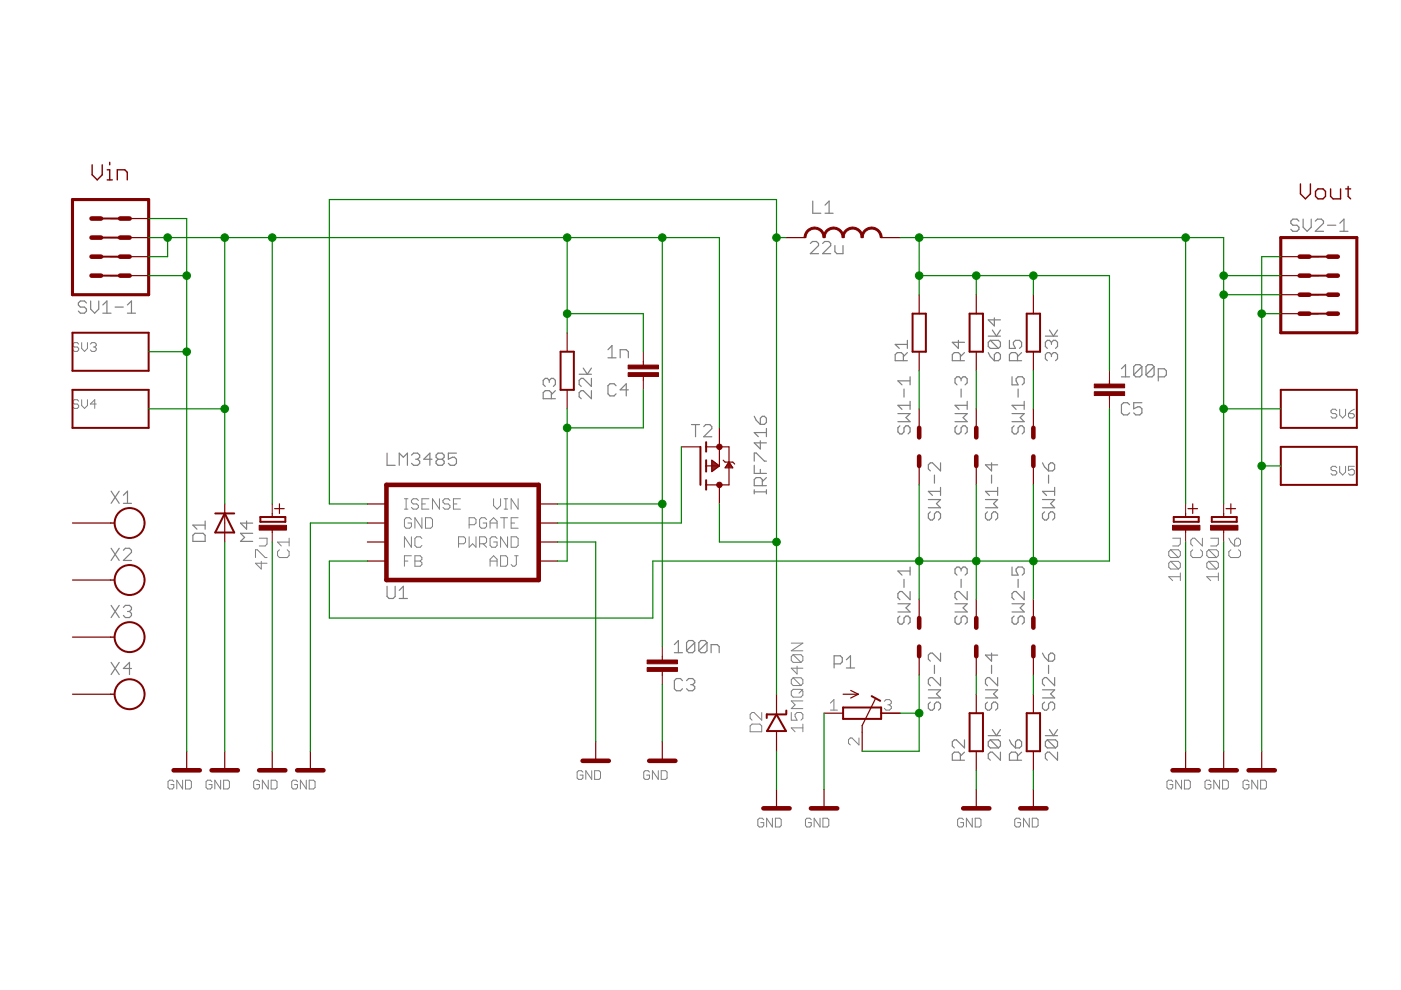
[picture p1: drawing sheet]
<svg xmlns="http://www.w3.org/2000/svg" width="297mm" height="210mm" viewBox="0 0 297 210" stroke-linecap="round" stroke-linejoin="round" font-family="sans-serif">
<g fill="none" stroke="#808080" stroke-width=".25">
<path d="M171.8 51.6l.5-.4h.8l.4 .4v.5l-1.7 1.7h1.7M172.3 42.6v2.6h1.7M174.4 51.6l.4-.4h.9l.4 .4v.5l-1.7 1.7h1.7M174.9 45.2h1.7M174.9 43.5l.9-.9v2.6M177 52.1v1.3l.4 .4h1.3v-1.7M275.4 46.9l-.4-.4h-.9l-.4 .4v.4l.4 .5h.9l.4 .4v.4l-.4 .4h-.9l-.4-.4M276.3 46.5v1.7l.8 .8 .9-.8v-1.7M278.9 46.9l.4-.4h.9l.4 .4v.4l-1.7 1.7h1.7M281.5 47.8h1.7M284.1 49h1.7M284.1 47.3l.8-.8v2.5"/>
<path d="M18.3 64.2l-.4-.4h-.9l-.4 .4v.5l.4 .4h.9l.4 .4v.5l-.4 .4h-.9l-.4-.4M19.2 63.8v1.7l.9 .9 .8-.9v-1.7M21.8 66.4h1.7M21.8 64.7l.9-.9v2.6M24.4 65.1h1.7M27 66.4h1.7M27 64.7l.9-.9v2.6M122.8 79.4h2.6M123.7 78l.8 1.4 .9-1.4M128.9 74.1l.9-.8v2.6M128.9 75.9h1.7M131.5 75.9v-1.8h1.3l.4 .5v1.3"/>
<path d="M191.5 76.5v-1.3l-.4-.4h-.9l-.4 .4v1.3h2.6M192.4 74.8l-.9 .8M192.4 73h-2.6l.9 .9M192.4 72.2v1.7M193 79.9v1.7M203.2 72.2v1.7l-1.3-1.3h2.6M203.6 76.5v-1.3l-.4-.4h-.9l-.4 .4v1.3h2.6M204.5 74.8l-.9 .8M209.5 74.8l.5 .8 .8 .9M209.5 71.3h2.6M210 72.2h1.7l.4 .4v.8l-.4 .5M210 72.2l-.5 .4v.8l.5 .5h1.7"/>
<path d="M210 72.2l1.7 1.7M210.4 70l.9 1.3 .8-1.3M210.8 75.2l.5-.4h.4l.4 .4v.9l-.4 .4h-.9zM210.8 67.4v1.7l-1.3-1.3h2.6M214 72.2v1.7h1.3l-.4-.9v-.4l.4-.4h.9l.4 .4v.8l-.4 .5M214.6 79.9v1.7h1.3l-.5-.8v-.5l.5-.4h.8l.4 .4v.9l-.4 .4M215.7 76.5v-1.3l-.4-.4h-.9l-.4 .4v1.3h2.6M216.6 74.8l-.9 .8M221.6 71.3h2.6M222.5 70l.9 1.3 .8-1.3M222.9 75.2l-.4-.4h-.4l-.5 .4v.9l.5 .4M222.9 75.2l.5-.4h.4l.4 .4v.9l-.4 .4"/>
<path d="M222.9 72.6l-.4-.4h-.4l-.5 .4v.8l.5 .5M222.9 72.6l.5-.4h.4l.4 .4v.8l-.4 .5M222.9 72.6v.4M222.9 75.2v.4M237.8 78.2l.8-.9v2.6M237.8 79.9h1.7M242.1 77.7v1.8l-.4 .4h-.9l-.4-.4M242.1 77.7l-.4-.4h-.9l-.4 .4v1.8M242.1 77.7l-1.7 1.8M244.7 77.7v1.8l-.4 .4h-.9l-.4-.4M244.7 77.7l-.4-.4h-.9l-.4 .4v1.8M244.7 77.7l-1.7 1.8"/>
<path d="M245.6 79.9h1.3l.4-.4v-.9l-.4-.4h-1.3v2.6M82.1 96.1v2.6h1.7M84.6 98.7v-2.6l.9 .8 .9-.8v2.6M87.2 96.5l.5-.4h.8l.5 .4v.4l-.5 .5M88.1 97.4h.4M88.5 97.4l.5 .4v.4l-.5 .5h-.8l-.5-.5M91.6 97.4h-1.7l1.2-1.3v2.6M92.9 97.4l-.4 .4v.4l.4 .5h.8l.5-.5v-.4l-.5-.4M92.9 97.4l-.4-.5v-.4l.4-.4h.8l.5 .4v.4l-.5 .5M92.9 97.4h.8M96.8 96.1h-1.7v1.3l.8-.5h.5l.4 .5v.8l-.4 .5h-.9l-.4-.5M116.5 80.6l-.5-.4h-.4l-.4 .4v.9l.4 .4"/>
<path d="M116.5 80.6l.4-.4h.4l.5 .4v.9l-.5 .4M116.5 80.6v.5M116.9 84.5v-1.3l-.4-.4h-.9l-.4 .4v1.3h2.6M117.8 82.8l-.9 .9M125.4 80.2v1.7l-1.7-1.7h-.5l-.4 .4v.9l.4 .4M125.4 82.8v1.7l-1.7-1.7h-.5l-.4 .4v.9l.4 .4M130.6 81.8l-.4-.4h-.9l-.4 .4v1.7l.4 .4h.9l.4-.4M133.2 82.7h-1.7l1.3-1.3v2.5M146.6 90h1.7M147.5 90v2.6M149.2 90.5l.4-.5h.9l.4 .5v.4l-1.7 1.7h1.7M159.9 97.8v-1.7h.4l1.8 1.7h.4"/>
<path d="M159.9 98.7v1.7h2.6M159.9 88.3l.4 .8 .9 .9M161.2 88.7l.4-.4h.5l.4 .4v.9l-.4 .4h-.9zM161.2 93.5v1.7l-1.3-1.3h2.6M161.2 99.5v.9M162.5 90.8v1.8M162.5 91.7h-2.6l.9 .9M190.4 87.7h2.6l-.9 .8 .9 .9h-2.6M190.8 90.3l-.4 .4v.9l.4 .4h.4l.5-.4v-.9l.4-.4h.4l.5 .4v.9l-.5 .4M191.7 82.5v1.7M193 85.1v1.7M193 85.9h-2.6l.8 .9"/>
<path d="M193 80.8h-2.6l.8 .8M199.4 98.1v1.7l-1.7-1.7h-.4l-.5 .5v.8l.5 .4M202.5 87.7h2.6l-.9 .8 .9 .9h-2.6M202.9 90.3l-.4 .4v.9l.4 .4h.4l.5-.4v-.9l.4-.4h.4l.5 .4v.9l-.5 .4M203.8 80.3l-.5-.4h-.4l-.4 .4v.9l.4 .4M203.8 80.3l.4-.4h.4l.5 .4v.9l-.5 .4M203.8 80.3v.5M203.8 82.5v1.7M205.1 85.9h-2.6l.8 .9M205.1 85.1v1.7M210.2 98.1v1.7l-1.3-1.2h2.6M214.6 87.7h2.5l-.8 .8 .8 .9h-2.5"/>
<path d="M215 90.3l-.4 .4v.9l.4 .4h.4l.5-.4v-.9l.4-.4h.4l.4 .4v.9l-.4 .4M215.9 82.5v1.7M217.1 85.9h-2.5l.8 .9M217.1 85.1v1.7M221 98.1l.5 .9 .8 .8M222.3 98.6l.5-.5h.4l.4 .5v.8l-.4 .4h-.9zM239.5 85.8l-.4-.4h-.9l-.4 .4v1.7l.4 .5h.9l.4-.5M242.1 85.4h-1.7v1.3l.8-.4h.5l.4 .4v.8l-.4 .5h-.9l-.4-.5M23.6 104.1l1.7 2.6M23.6 116.2l1.7 2.6M25.3 104.1l-1.7 2.6M25.3 116.2l-1.7 2.6"/>
<path d="M26.2 116.7l.4-.5h.9l.4 .5v.4l-1.7 1.7h1.7M26.2 105l.8-.9v2.6M26.2 106.7h1.7M40.9 113.5l.4-.4h1.8l.4 .4v1.3h-2.6zM43.5 110.5v1.7M43.5 111.3h-2.6l.9 .9M52.3 110.5v1.7l-1.3-1.3h2.6M53.6 113.1h-2.6l.9 .8-.9 .9h2.6M159.9 104.3h2.6M159.9 103.8v.9M161.6 103v-1.3l-.4-.4h-.9l-.4 .4v1.3h2.6M162.5 103.8v.9"/>
<path d="M162.5 101.3l-.9 .8M196.8 105.9h2.6l-.9 .9 .9 .9h-2.6M197.3 108.5l-.5 .5v.8l.5 .5h.4l.4-.5v-.8l.4-.5h.5l.4 .5v.8l-.4 .5M198.1 100.7v1.7M199.4 103.3v1.8M199.4 104.2h-2.6l.9 .9M208.9 105.9h2.6l-.8 .9 .8 .9h-2.6M209.4 108.5l-.5 .5v.8l.5 .5h.4l.4-.5v-.8l.5-.5h.4l.4 .5v.8l-.4 .5M210.2 100.7v1.7M211.5 104.2h-2.6l.9 .9M211.5 103.3v1.8M221 105.9h2.6l-.8 .9 .8 .9h-2.6"/>
<path d="M221.5 108.5l-.5 .5v.8l.5 .5h.4l.4-.5v-.8l.5-.5h.4l.4 .5v.8l-.4 .5M222.3 100.7v1.7M223.6 104.2h-2.6l.9 .9M223.6 103.3v1.8M23.6 128.4l1.7 2.5M25.3 128.4l-1.7 2.5M26.2 128.8l.4-.4h.9l.4 .4v.4l-.4 .4M27 129.6h.5M27.5 129.6l.4 .5v.4l-.4 .4h-.9l-.4-.4M82.1 124.3v2.2l.4 .4h.9l.4-.4v-2.2M84.6 126.9h1.8M84.6 125.2l.9-.9v2.6"/>
<path d="M143 136.7l.8-.9v2.6M143 138.4h1.7M147.3 136.2v1.8l-.4 .4h-.9l-.4-.4M147.3 136.2l-.4-.4h-.9l-.4 .4v1.8M147.3 136.2l-1.7 1.8M149.9 136.2v1.8l-.4 .4h-.9l-.4-.4M149.9 136.2l-.4-.4h-.9l-.4 .4v1.8M149.9 136.2l-1.7 1.8M150.8 138.4v-1.7h1.3l.4 .4v1.3M179.5 139.9l.8-.9v2.6M190.4 128h2.6l-.9 .9 .9 .9h-2.6M190.8 130.6l-.4 .4v.9l.4 .4h.4l.5-.4v-.9l.4-.4h.4l.5 .4v.9l-.5 .4"/>
<path d="M191.7 122.8v1.7M193 125.4v1.7l-1.8-1.7h-.4l-.4 .5v.8l.4 .4M193 120.2v1.7M193 121.1h-2.6l.8 .8M199.4 138.5v1.7l-1.7-1.7h-.4l-.5 .4v.9l.5 .4M202.5 128h2.6l-.9 .9 .9 .9h-2.6M202.9 130.6l-.4 .4v.9l.4 .4h.4l.5-.4v-.9l.4-.4h.4l.5 .4v.9l-.5 .4M203.8 120.6l-.5-.4h-.4l-.4 .4v.9l.4 .4M203.8 120.6v.5M203.8 122.8v1.7M203.8 120.6l.4-.4h.4l.5 .4v.9l-.5 .4M205.1 125.4v1.7l-1.8-1.7h-.4l-.4 .5v.8l.4 .4"/>
<path d="M210.2 138.5v1.7l-1.3-1.3h2.6M214.6 120.2v1.7h1.3l-.5-.8v-.5l.5-.4h.8l.4 .4v.9l-.4 .4M214.6 128h2.5l-.8 .9 .8 .9h-2.5M215 130.6l-.4 .4v.9l.4 .4h.4l.5-.4v-.9l.4-.4h.4l.4 .4v.9l-.4 .4M215.9 122.8v1.7M217.1 125.4v1.7l-1.7-1.7h-.4l-.4 .5v.8l.4 .4M221 138.5l.5 .8 .8 .9M222.3 138.9l.5-.4h.4l.4 .4v.9l-.4 .4h-.9zM23.6 140.4l1.7 2.6M25.3 140.4l-1.7 2.6M27.9 141.7h-1.7l1.3-1.3v2.6M144.7 144.3l-.4-.4h-.9l-.4 .4v1.7l.4 .5h.9l.4-.5"/>
<path d="M145.6 144.3l.4-.4h.9l.4 .4v.4l-.4 .5M146.4 145.2h.5M146.9 145.2l.4 .4v.4l-.4 .5h-.9l-.4-.5M176.8 140.8h1.4l.4-.5v-.8l-.4-.5h-1.4v2.6M179.5 141.6h1.7M196.8 146.3h2.6l-.9 .8 .9 .9h-2.6M197.3 148.9l-.5 .4v.9l.5 .4h.4l.4-.4v-.9l.4-.4h.5l.4 .4v.9l-.4 .4M198.1 141.1v1.7M199.4 143.7v1.7l-1.7-1.7h-.4l-.5 .4v.8l.5 .5M204.5 156.9v1.7l-1.7-1.7h-.5l-.4 .4v.9l.4 .4M204.5 159.5l-.9 .8M208.9 146.3h2.6l-.8 .8 .8 .9h-2.6"/>
<path d="M209.4 148.9l-.5 .4v.9l.5 .4h.4l.4-.4v-.9l.5-.4h.4l.4 .4v.9l-.4 .4M209.5 156h2.6M210 156.9h1.7l.4 .4v.9l-.4 .4M210 156.9l-.5 .4v.9l.5 .4h1.7M210 156.9l1.7 1.7M210.2 141.1v1.7M210.4 154.7l.9 1.3 .8-1.3M211.5 143.7v1.7l-1.7-1.7h-.4l-.5 .4v.8l.5 .5M212.1 159.5v1.7l-1.7-1.7h-.4l-.5 .4v.9l.5 .4M214 156.9l.4 .8 .9 .9M215.3 157.3l.4-.4h.5l.4 .4v.9l-.4 .4h-.9zM216.6 159.5l-.9 .8"/>
<path d="M221 146.3h2.6l-.8 .8 .8 .9h-2.6M221.5 148.9l-.5 .4v.9l.5 .4h.4l.4-.4v-.9l.5-.4h.4l.4 .4v.9l-.4 .4M221.6 156h2.6M222.1 156.9l-.5 .4v.9l.5 .4h1.7M222.1 156.9h1.7l.4 .4v.9l-.4 .4M222.1 156.9l1.7 1.7M222.3 141.1v1.7M222.5 154.7l.9 1.3 .8-1.3M223.6 143.7v1.7l-1.7-1.7h-.4l-.5 .4v.8l.5 .5M224.2 159.5v1.7l-1.7-1.7h-.4l-.5 .4v.9l.5 .4M203.6 161.2v-1.3l-.4-.4h-.9l-.4 .4v1.3h2.6M215.7 161.2v-1.3l-.4-.4h-.9l-.4 .4v1.3h2.6"/>
</g>
<g fill="none" stroke="#808080" stroke-width=".21">
<path d="M16.7 73l-.3-.4h-.6l-.3 .4v.3l.3 .3h.6l.3 .3v.3l-.3 .3h-.6l-.3-.3M17.3 72.6v1.3l.6 .6 .6-.6v-1.3M19.2 73l.3-.4h.6l.3 .4v.3l-.3 .3M19.8 73.6h.3M20.1 73.6l.3 .3v.3l-.3 .3h-.6l-.3-.3M16.7 85l-.3-.2h-.6l-.3 .2v.4l.3 .3h.6l.3 .3v.3l-.3 .3h-.6l-.3-.3M17.3 84.8v1.2l.6 .6 .6-.6v-1.2M20.4 85.7h-1.2l.9-.9v1.8M283.4 99.2l-.3-.3h-.6l-.3 .3v.3l.3 .3h.6l.3 .3v.3l-.3 .3h-.6l-.3-.3M283.4 87.1l-.3-.3h-.6l-.3 .3v.3l.3 .3h.6l.3 .3v.3l-.3 .3h-.6l-.3-.3M284 86.8v1.2l.7 .6 .6-.6v-1.2M284 98.9v1.2l.7 .6 .6-.6v-1.2"/>
<path d="M285.9 87.7h.9l.3 .3v.3l-.3 .3h-.6l-.3-.3zM287.1 98.9h-1.2v.9l.6-.3h.3l.3 .3v.6l-.3 .3h-.6l-.3-.3M287.1 86.8l-.6 .3-.6 .6M54.2 118.2v-1.6h.4l1.6 1.6h.4M55 114.1h1.6v1.2l-.4 .5h-1.2M55.4 119v1.6l-1.2-1.2h2.4M59.2 116.6l-.4 .4v.8l.4 .4h1.7l.4-.4v-.8l-.4-.4M61.3 114.9h-2.5l.8 .9M61.3 114.1v1.7M85.7 107.9h.8M85.7 105.7h.8M85.7 119h.8"/>
<path d="M86.1 105.7v2.2M87.2 110.2l-.4-.4h-.7l-.4 .4v1.4l.4 .4h.7l.4-.4v-.7h-.7M87.2 113.8v2.2l-1.5-2.2v2.2M87.2 117.8h-1.5v2.3M88 117.8h1.1l.4 .4v.4l-.4 .4 .4 .3v.4l-.4 .4h-1.1zM88 119h1.1M88.7 106.1l-.4-.4h-.7l-.4 .4v.4l.4 .3h.7l.4 .4v.4l-.4 .3h-.7l-.4-.3M89.5 106.8h.7M89.5 109.8v2.2l-1.5-2.2v2.2M89.5 114.2l-.4-.4h-.8l-.3 .4v1.5l.3 .3h.8l.4-.3M90.2 109.8h1.1l.4 .4v1.4l-.4 .4h-1.1zM90.9 105.7h-1.4v2.2h1.4"/>
<path d="M93.2 105.7v2.2l-1.5-2.2v2.2M95.4 106.1l-.4-.4h-.7l-.4 .4v.4l.4 .3h.7l.4 .4v.4l-.4 .3h-.7l-.4-.3M96.1 106.8h.8M97.2 115.3h1.1l.4-.4v-.7l-.4-.4h-1.1v2.2M97.6 105.7h-1.5v2.2h1.5M99.5 111.3h1.1l.3-.4v-.7l-.3-.4h-1.1v2.2M99.5 113.8v2.2l.7-.7 .7 .7v-2.2M101.7 115.3h1.1l.4-.4v-.7l-.4-.4h-1.1v2.2M102.4 115.3l.8 .7M103.2 110.2l-.4-.4h-.8l-.3 .4v1.4l.3 .4h.8l.4-.4v-.7h-.8M103.9 110.9h1.5M103.9 119h1.5"/>
<path d="M103.9 112v-1.5l.7-.7 .8 .7v1.5M104.6 105.7v1.5l.8 .7 .7-.7v-1.5M105.4 114.2l-.4-.4h-.7l-.4 .4v1.5l.4 .3h.7l.4-.3v-.8h-.8M106.1 109.8h1.5M106.1 117.8h1.2l.3 .4v1.5l-.3 .4h-1.2zM106.9 109.8v2.2M106.9 107.9h.7M106.9 105.7h.7M107.3 105.7v2.2M107.6 113.8v2.2l-1.5-2.2v2.2M108.4 110.9h.7M108.4 113.8h1.1l.4 .4v1.5l-.4 .3h-1.1z"/>
<path d="M109.1 117.8h.8M109.5 117.8v1.9l-.4 .4h-.4l-.3-.4M109.9 109.8h-1.5v2.2h1.5M109.9 105.7v2.2l-1.5-2.2v2.2M248.2 116.6h1.7l.4 .4v.8l-.4 .4M248.2 119h1.7l.4 .4v.8l-.4 .4M248.2 119l-.4 .4v.8l.4 .4h1.7M248.2 116.6l-.4 .4v.8l.4 .4h1.7M248.2 119l1.7 1.6M248.2 116.6l1.7 1.6M248.6 114.1h1.7v1.2l-.4 .5h-1.3M252.9 116.6l-.4 .4v.8l.4 .4h1.6l.4-.4v-.8l-.4-.4"/>
<path d="M254.9 114.1v1.7l-1.6-1.7h-.4l-.4 .4v.8l.4 .5M256.3 119l-.4 .4v.8l.4 .4h1.6M256.3 119h1.6l.4 .4v.8l-.4 .4M256.3 116.6l-.4 .4v.8l.4 .4h1.6M256.3 116.6h1.6l.4 .4v.8l-.4 .4M256.3 119l1.6 1.6M256.3 116.6l1.6 1.6M256.7 114.1h1.6v1.2l-.4 .5h-1.2M260.5 114.1l.5 .8 .8 .9M261 116.6l-.5 .4v.8l.5 .4h1.6l.4-.4v-.8l-.4-.4M261.8 114.5l.4-.4h.4l.4 .4v.8l-.4 .5h-.8zM103.9 120.1v-1.5l.7-.8 .8 .8v1.5"/>
<path d="M167.8 136.4h2.4l-2.4 1.6h2.4M168.2 138.8h1.6l.4 .4v.8l-.4 .4M168.2 138.8l-.4 .4v.8l.4 .4h1.6M168.2 138.8l1.6 1.6M250.3 122.3h-2.5l.8 .8M250.3 121.5v1.6M258.3 122.3h-2.4l.8 .8M258.3 121.5v1.6M159 153.9l.4-.4h1.7l.4 .4v1.3h-2.5zM161.5 151.1v1.6l-1.6-1.6h-.5l-.4 .4v.8l.4 .4M167.8 146.6l.4-.4h1.6l.4 .4v.8l-.4 .4h-1.6l-.4-.4zM167.8 151.1v1.6h1.2l-.4-.8v-.4l.4-.4h.8l.4 .4v.8l-.4 .4"/>
<path d="M168.2 143.7h1.6l.4 .4v.8l-.4 .5M168.2 143.7l-.4 .4v.8l.4 .5h1.6M168.2 143.7l1.6 1.7M169 141.2v1.7l-1.2-1.2h2.4M170.2 154.3h-2.4l.8 .9M170.2 153.5v1.7M170.2 148.6h-2.4l.8 .8-.8 .8h2.4M170.2 146.2l-.8 .8M176.1 149.1l.7-.8v2.3M176.1 150.6h1.4M182.1 156.5v1.4l-1.5-1.4h-.3l-.4 .3v.8l.4 .3M187.5 148.7l.4-.4h.7l.4 .4v.4l-.4 .3"/>
<path d="M188.2 149.4h.4M188.6 149.4l.4 .4v.4l-.4 .4h-.7l-.4-.4M36.9 165.7l-.3-.3h-.7l-.3 .3v1.3l.3 .3h.7l.3-.3v-.7h-.7M38.7 165.4v1.9l-1.2-1.9v1.9M39.3 165.4h1l.3 .3v1.3l-.3 .3h-1zM44.9 165.7l-.3-.3h-.6l-.3 .3v1.3l.3 .3h.6l.3-.3v-.7h-.6M46.8 165.4v1.9l-1.2-1.9v1.9M47.4 165.4h.9l.3 .3v1.3l-.3 .3h-.9zM55 165.7l-.3-.3h-.6l-.3 .3v1.3l.3 .3h.6l.3-.3v-.7h-.6M56.9 165.4v1.9l-1.3-1.9v1.9M57.5 165.4h.9l.3 .3v1.3l-.3 .3h-.9zM63.1 165.7l-.3-.3h-.7l-.3 .3v1.3l.3 .3h.7l.3-.3v-.7h-.6"/>
<path d="M64.9 165.4v1.9l-1.2-1.9v1.9M65.6 165.4h.9l.3 .3v1.3l-.3 .3h-.9zM123.6 163.7l-.3-.3h-.6l-.3 .3v1.3l.3 .2h.6l.3-.2v-.7h-.6M125.5 163.4v1.8l-1.3-1.8v1.8M126.1 163.4h.9l.3 .3v1.3l-.3 .2h-.9zM137.7 163.7l-.3-.3h-.6l-.3 .3v1.3l.3 .2h.6l.3-.2v-.7h-.6M139.6 163.4v1.8l-1.3-1.8v1.8M140.2 163.4h.9l.3 .3v1.3l-.3 .2h-.9zM161.9 173.8l-.3-.3h-.6l-.3 .3v1.2l.3 .3h.6l.3-.3v-.6h-.6M163.8 173.5v1.8l-1.3-1.8v1.8M164.4 173.5h.9l.3 .3v1.2l-.3 .3h-.9zM172 173.8l-.3-.3h-.6l-.3 .3v1.2l.3 .3h.6l.3-.3v-.6h-.6"/>
<path d="M173.9 173.5v1.8l-1.3-1.8v1.8M174.5 173.5h.9l.3 .3v1.2l-.3 .3h-.9zM204.3 173.8l-.3-.3h-.7l-.3 .3v1.2l.3 .3h.7l.3-.3v-.6h-.6M206.1 173.5v1.8l-1.2-1.8v1.8M206.8 173.5h.9l.3 .3v1.2l-.3 .3h-.9zM216.4 173.8l-.3-.3h-.6l-.4 .3v1.2l.4 .3h.6l.3-.3v-.6h-.6M218.2 173.5v1.8l-1.2-1.8v1.8M218.9 173.5h.9l.3 .3v1.2l-.3 .3h-.9zM248.6 165.7l-.3-.3h-.6l-.3 .3v1.3l.3 .3h.6l.3-.3v-.7h-.6M250.5 165.4v1.9l-1.2-1.9v1.9M251.1 165.4h1l.3 .3v1.3l-.3 .3h-1zM256.7 165.7l-.3-.3h-.6l-.3 .3v1.3l.3 .3h.6l.3-.3v-.7h-.6"/>
<path d="M258.6 165.4v1.9l-1.3-1.9v1.9M259.2 165.4h.9l.3 .3v1.3l-.3 .3h-.9zM264.8 165.7l-.3-.3h-.6l-.4 .3v1.3l.4 .3h.6l.3-.3v-.7h-.6M266.7 165.4v1.9l-1.3-1.9v1.9M267.3 165.4h.9l.3 .3v1.3l-.3 .3h-.9z"/>
</g>
<path d="M15.4 42.3h16.1v20.2h-16.1zM271.5 50.4h16.2v20.1h-16.2z" fill="none" stroke="#800000" stroke-width=".66"/>
<g fill="none" stroke="#800000" stroke-width=".3">
<path d="M19.5 34.9v2.2l1.1 1 1.1-1v-2.2M22.7 36h.6v2.1M22.7 38.1h1.1M23.3 34.4v.5M24.9 38.1v-2.1h1.6l.5 .5v1.6M275.7 39v2.1l1.1 1.1 1-1.1v-2.1M285.8 39.5v2.1l.6 .6M278.9 40.6l.5-.6h1.1l.5 .6v1l-.5 .6h-1.1l-.5-.6zM282.1 40v1.6l.5 .6h1.6v-2.2M285.3 40h1.1M23.4 110.9h.8M23.4 123h.8"/>
<path d="M23.4 135.1h.8M23.4 147.2h.8"/>
</g>
<g fill="none" stroke="#800000" stroke-width=".25">
<path d="M23.4 46.3h8.1M23.4 50.4h8.1M23.4 54.4h8.1M23.4 58.4h8.1M166.6 50.4h4.1M186.8 50.4h4.1M271.5 54.4h8.1M271.5 58.4h8.1M120.2 70.5v4.1M136.4 76.6v.8M136.4 79.8v.8M194.9 62.5v4"/>
<path d="M194.9 74.6v4M207 62.5v4M207 74.6v4M219.1 62.5v4M219.1 74.6v4M271.5 62.5h8.1M271.5 66.5h8.1M120.2 82.7v4M144.5 94.7h4M149.7 98.8h2.8M149.7 94.7h4.9v8.1h-4.9M150.9 99.2h1.1"/>
<path d="M150.9 99h1.4M150.9 98.8h1.6M150.9 98.6h1.3M150.9 98.3h1.1M150.9 98.1h.8M150.9 97.6l1.6 1.2-1.6 1.2zM150.9 99.8h.3M150.9 99.6h.5M150.9 99.4h.8M150.9 97.9h.5M150.9 97.7h.2M152.5 90.7v8.1"/>
<path d="M153.3 97.6l.4 .4h1.7l.4 .4M153.9 99h1.3M154 98.8h1.1M154.2 98.6h.7M154.3 98.3h.5M154.4 98.1h.3M154.6 98l.8 1.2h-1.7zM194.9 86.7v4M194.9 98.8v4M207 86.7v4M207 98.8v4M219.1 86.7v4"/>
<path d="M219.1 98.8v4M235.2 80.6v.8M235.2 83.9v.8M15.4 110.9h8M47.6 106.8v8.1M57.7 108.9v.7M57.7 112.1v.8M58.2 107.8h2.1M59.2 106.8v2.1M77.9 106.8h4M77.9 110.9h4M77.9 114.9h4"/>
<path d="M77.9 119h4M114.2 106.8h4M114.2 110.9h4M114.2 114.9h4M114.2 119h4M152.5 102.8v4M251.4 108.9v.7M251.4 112.1v.8M251.9 107.8h2M252.9 106.8v2.1M259.4 108.9v.7M259.4 112.1v.8"/>
<path d="M259.9 107.8h2.1M261 106.8v2.1M15.4 123h8M15.4 135.1h8M140.4 139.1v.8M194.9 127v4M194.9 139.1v4.1M207 127v4M207 139.1v4.1M219.1 127v4M219.1 139.1v4.1M15.4 147.2h8"/>
<path d="M39.6 159.3v4M47.6 159.3v4M57.7 159.3v4M65.8 159.3v4M126.3 157.3v4M140.4 142.3v.9M140.4 157.3v4M164.6 147.2v4M164.6 155.3v4M174.7 151.2h4.1M178.8 147.2h3.2M180.4 146.4l1.6 .8"/>
<path d="M182 147.2l-1.6 .8M185.6 148.2l-2.8 5.6v5.5M186.8 151.2h4.1M207 147.2v4M207 159.3v4M219.1 147.2v4M219.1 159.3v4M251.4 159.3v4M259.4 159.3v4M267.5 159.3v4M164.6 167.4v4M174.7 167.4v4"/>
<path d="M207 167.4v4M219.1 167.4v4"/>
</g>
<g fill="none" stroke="#800000" stroke-width=".97">
<path d="M19.4 46.3h2M19.4 50.4h2M19.4 54.4h2M19.4 58.4h2M25.5 46.3h2M25.5 50.4h2M25.5 54.4h2M25.5 58.4h2M275.6 54.4h2M275.6 58.4h2M281.6 54.4h2M281.6 58.4h2"/>
<path d="M275.6 62.5h2M275.6 66.5h2M281.6 62.5h2M281.6 66.5h2M194.9 90.7v2M194.9 96.8v2M207 90.7v2M207 96.8v2M219.1 90.7v2M219.1 96.8v2M81.9 102.8h32.3v20.2h-32.3zM194.9 131v2.1"/>
<path d="M194.9 137.1v2M207 131v2.1M207 137.1v2M219.1 131v2.1M219.1 137.1v2M36.8 163.3h5.6M44.9 163.3h5.5M54.9 163.3h5.6M63 163.3h5.6M123.5 161.3h5.6M137.6 161.3h5.6M161.9 171.4h5.5"/>
<path d="M171.9 171.4h5.6M204.2 171.4h5.6M216.3 171.4h5.6M248.6 163.3h5.5M256.7 163.3h5.5M264.7 163.3h5.6"/>
</g>
<g fill="none" stroke="#800000" stroke-width=".42">
<path d="M19.4 46.3h8.1M19.4 50.4h8.1M19.4 54.4h8.1M19.4 58.4h8.1M275.6 54.4h8M275.6 58.4h8M15.4 70.5h16.1v8.1h-16.1zM118.9 74.6h2.8v8.1h-2.8zM193.5 66.5h2.8v8.1h-2.8zM205.6 66.5h2.8v8.1h-2.8zM217.7 66.5h2.8v8.1h-2.8zM275.6 66.5h8"/>
<path d="M275.6 62.5h8M15.4 82.7h16.1v8h-16.1zM148.5 94.7v8.1M149.7 93.7v2.1M149.7 97.6v2.4M271.5 82.7h16.2v8h-16.2zM271.5 94.7h16.2v8.1h-16.2zM45.6 108.9h4.1M47.6 108.9l2.1 4h-4.1zM55.2 109.6h5.3v1h-5.3zM149.7 101.8v2M248.9 109.6h5.2v1h-5.2z"/>
<path d="M256.9 109.6h5.3v1h-5.3zM162.6 151.4v.8M162.6 151.5h4M164.6 151.5l2 3.5h-4zM166.7 150.6v.8M178.8 150h8v2.4h-8zM184.8 147.6l1.8 1M205.6 151.2h2.8v8.1h-2.8zM217.7 151.2h2.8v8.1h-2.8z"/>
<circle cx="27.5" cy="110.9" r="3.2"/>
<circle cx="27.5" cy="135.1" r="3.2"/>
<circle cx="27.5" cy="123" r="3.2"/>
<circle cx="27.5" cy="147.2" r="3.2"/>
</g>
<g fill="#800000" stroke="#800000" stroke-width=".21">
<path d="M248.6 111.4h5.8v1h-5.8z"/>
<path d="M137.2 139.9h6.4v.8h-6.4z"/>
<path d="M137.2 141.5h6.4v.8h-6.4z"/>
<path d="M133.2 77.4h6.4v.8h-6.4z"/>
<path d="M133.2 79h6.4v.8h-6.4z"/>
<path d="M232 81.4h6.4v.8h-6.4z"/>
<path d="M232 83.1h6.4v.8h-6.4z"/>
<path d="M54.9 111.4h5.8v1h-5.8z"/>
<path d="M256.7 111.4h5.8v1h-5.8z"/>
</g>
<path d="M136.4 74.6v2M235.2 78.6v2M136.4 80.6v2.1M235.2 84.7v2M57.7 106.8v2.1M57.7 112.9v2M251.4 106.8v2.1M251.4 112.9v2M259.4 106.8v2.1M259.4 112.9v2M140.4 137.1v2M140.4 143.2v2" fill="none" stroke="#800000" stroke-width=".21"/>
<g fill="#800000" stroke="#800000" stroke-width=".21">
<path d="M171.1 48.8l.7-.4 .7-.2h.2v.4a1.84 1.84 0 0 0-1.8 1.8h-.4v-.2l.2-.8z" fill-rule="evenodd"/>
<path d="M172.7 48.2a2.2 2.2 0 0 1 2.2 2.2h-.4a1.81 1.81 0 0 0-1.8-1.8z" fill-rule="evenodd"/>
<path d="M175.2 48.8l.6-.4 .8-.2h.1v.4a1.81 1.81 0 0 0-1.8 1.8h-.4v-.2l.2-.8z" fill-rule="evenodd"/>
<path d="M176.7 48.2a2.24 2.24 0 0 1 2.3 2.2h-.4a1.84 1.84 0 0 0-1.9-1.8z" fill-rule="evenodd"/>
<path d="M179.2 48.8l.6-.4 .8-.2h.2v.4a1.81 1.81 0 0 0-1.8 1.8h-.4v-.2l.2-.8z" fill-rule="evenodd"/>
<path d="M180.8 48.2a2.2 2.2 0 0 1 2.2 2.2h-.4a1.81 1.81 0 0 0-1.8-1.8z" fill-rule="evenodd"/>
<path d="M183.2 48.8l.7-.4 .7-.2h.2v.4a1.81 1.81 0 0 0-1.8 1.8h-.4v-.2l.2-.8z" fill-rule="evenodd"/>
<path d="M184.8 48.2a2.24 2.24 0 0 1 2.2 2.2h-.4a1.81 1.81 0 0 0-1.8-1.8z" fill-rule="evenodd"/>
<circle cx="152.5" cy="94.7" r=".57"/>
<circle cx="152.5" cy="102.8" r=".57"/>
</g>
<g fill="none" stroke="#008000" stroke-width=".25">
<path d="M31.5 50.4h121v40.3M31.5 46.3h8.1v113M31.5 58.4h8.1M35.5 50.4v4h-4M47.6 50.4v56.4M57.7 50.4v56.4M120.2 50.4v20.1M140.4 50.4v86.7M164.6 50.4h2M190.9 50.4h68.5v56.4M194.9 58.4h40.3v20.2M194.9 50.4v12.1"/>
<path d="M207 58.4v4.1M219.1 58.4v4.1M251.4 50.4v56.4M259.4 58.4h12.1M271.5 54.4h-4v104.9M31.5 74.6h8.1M120.2 66.5h16.2v8.1M194.9 78.6v8.1M207 78.6v8.1M219.1 78.6v8.1M259.4 62.5h12.1M267.5 66.5h4"/>
<path d="M31.5 86.7h16.1M120.2 86.7v32.3h-2M136.4 82.7v8h-16.2M144.5 94.7v16.2h-26.3M235.2 86.7v32.3h-96.8v12h-68.6v-12h8.1M259.4 86.7h12.1M267.5 98.8h4M47.6 114.9v44.4M57.7 114.9v44.4M77.9 106.8h-8.1v-64.5h94.8v104.9M77.9 110.9h-12.1v48.4M118.2 106.8h22.2"/>
<path d="M118.2 114.9h8.1v42.4M152.5 106.8v8.1h12.1M194.9 102.8v24.2M207 102.8v24.2M219.1 102.8v24.2M251.4 114.9v44.4M259.4 114.9v44.4M140.4 145.2v12.1M164.6 159.3v8.1M174.7 151.2v16.2M190.9 151.2h4M194.9 143.2v16.1h-12.1"/>
<path d="M207 143.2v4M219.1 143.2v4M207 163.3v4.1M219.1 163.3v4.1"/>
</g>
<g fill="#008000" stroke="#008000" stroke-width=".21">
<circle cx="35.5" cy="50.4" r=".8"/>
<circle cx="47.6" cy="50.4" r=".8"/>
<circle cx="57.7" cy="50.4" r=".8"/>
<circle cx="140.4" cy="106.8" r=".8"/>
<circle cx="120.2" cy="50.4" r=".8"/>
<circle cx="120.2" cy="66.5" r=".8"/>
<circle cx="140.4" cy="50.4" r=".8"/>
<circle cx="47.6" cy="86.7" r=".8"/>
<circle cx="39.6" cy="58.4" r=".8"/>
<circle cx="39.6" cy="74.6" r=".8"/>
<circle cx="267.5" cy="66.5" r=".8"/>
<circle cx="267.5" cy="98.8" r=".8"/>
<circle cx="164.6" cy="114.9" r=".8"/>
<circle cx="164.6" cy="50.4" r=".8"/>
<circle cx="194.9" cy="119" r=".8"/>
<circle cx="207" cy="119" r=".8"/>
<circle cx="219.1" cy="119" r=".8"/>
<circle cx="194.9" cy="50.4" r=".8"/>
<circle cx="251.4" cy="50.4" r=".8"/>
<circle cx="194.9" cy="58.4" r=".8"/>
<circle cx="259.4" cy="62.5" r=".8"/>
<circle cx="259.4" cy="58.4" r=".8"/>
<circle cx="207" cy="58.4" r=".8"/>
<circle cx="219.1" cy="58.4" r=".8"/>
<circle cx="259.4" cy="86.7" r=".8"/>
<circle cx="120.2" cy="90.7" r=".8"/>
<circle cx="194.9" cy="151.2" r=".8"/>
</g>
</svg>
